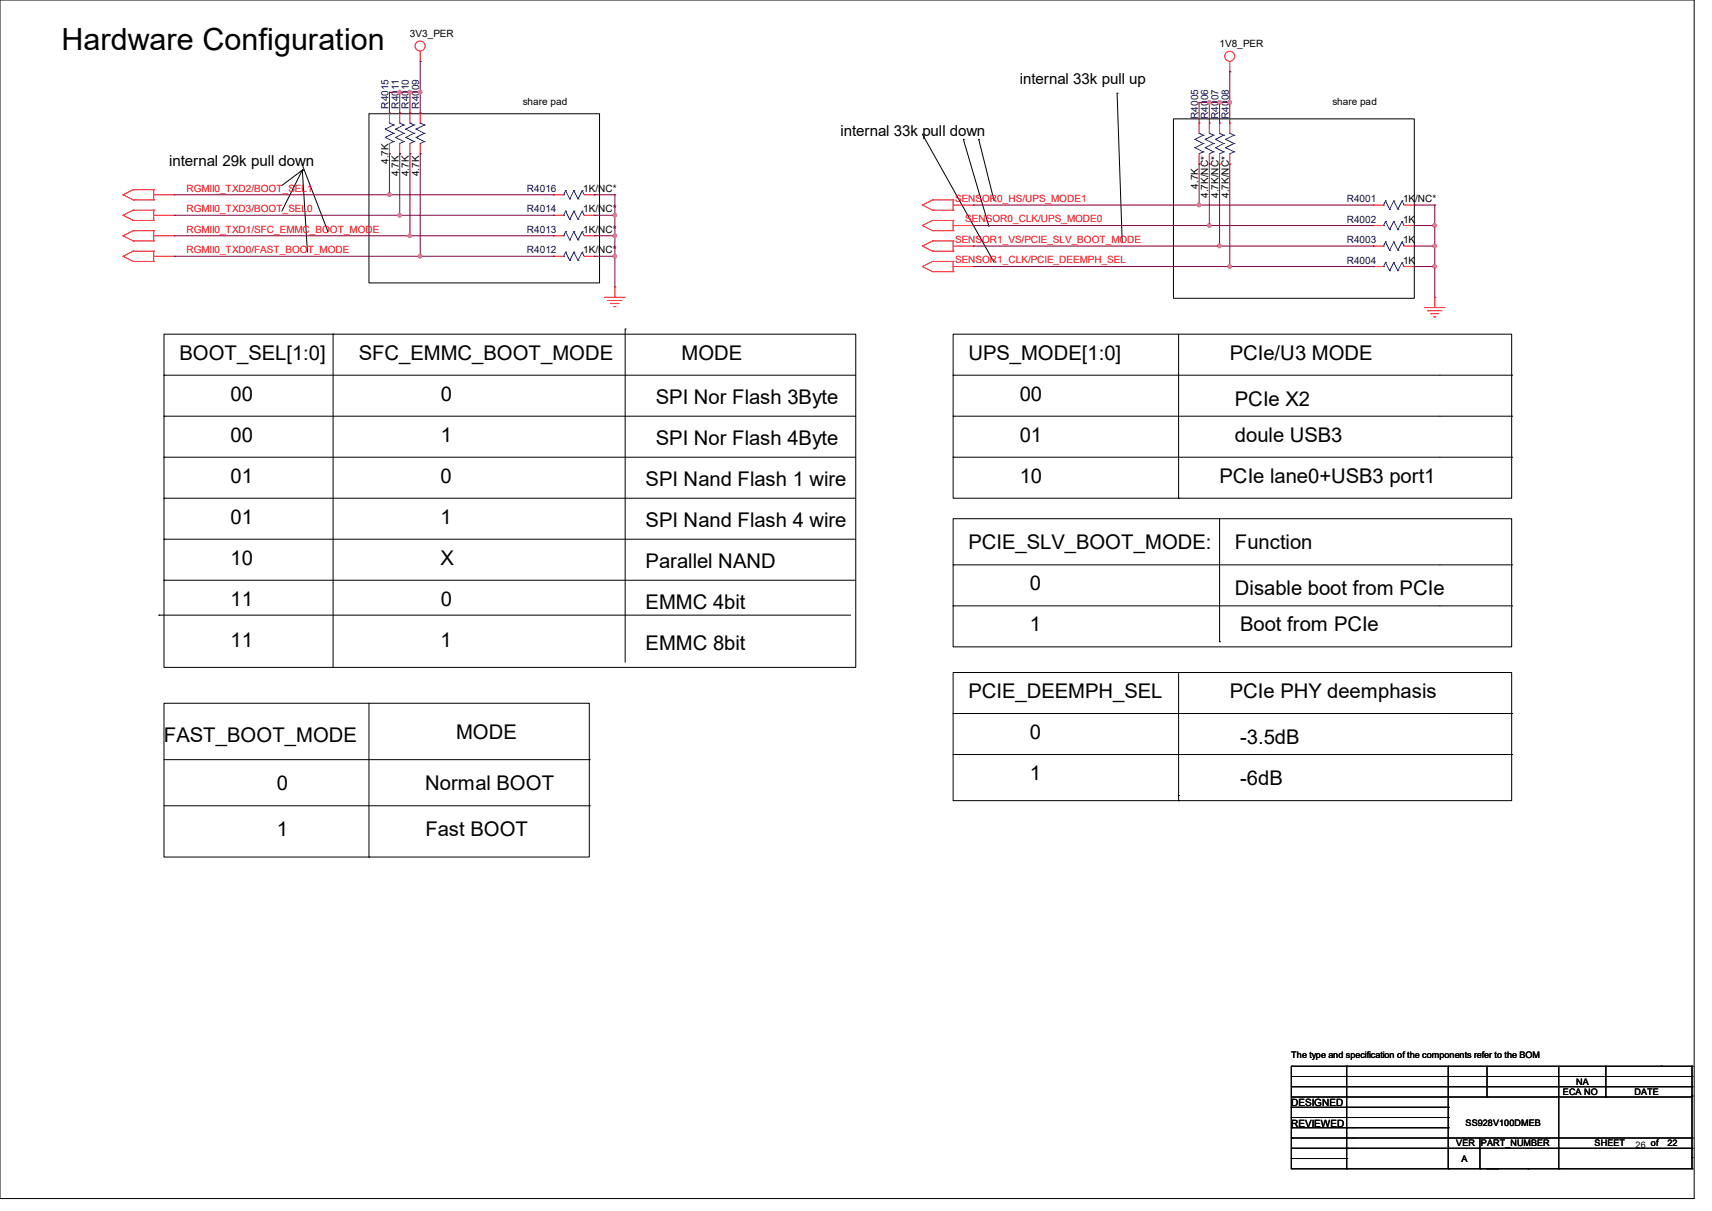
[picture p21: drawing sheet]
<svg xmlns="http://www.w3.org/2000/svg" width="297mm" height="210mm" viewBox="0 0 297 210" stroke-linecap="round" stroke-linejoin="round" font-family="sans-serif">
<defs><g id="words">
<text font-size="5.3" x="10.7" y="8.6">Hardware Configuration</text>
<g font-size="3.5">
<text x="31.1" y="62.4">BOOT_SEL[1:0]</text>
<text x="62.2" y="62.4">SFC_EMMC_BOOT_MODE</text>
<text x="118.2" y="62.4">MODE</text>
<text x="168" y="62.4">UPS_MODE[1:0]</text>
<text x="213.4" y="62.4">PCIe/U3 MODE</text>
<text x="40" y="69.5">00</text>
<text x="76.5" y="69.5">0</text>
<text x="113.8" y="70">SPI Nor Flash 3Byte</text>
<text x="176.9" y="69.5">00</text>
<text x="214.2" y="70.4">PCIe X2</text>
<text x="40" y="76.6">00</text>
<text x="76.5" y="76.6">1</text>
<text x="113.8" y="77.1">SPI Nor Flash 4Byte</text>
<text x="176.9" y="76.6">01</text>
<text x="214.2" y="76.6">doule USB3</text>
<text x="40" y="83.7">01</text>
<text x="76.4" y="83.7">0</text>
<text x="176.9" y="83.7">10</text>
<text x="211.6" y="83.7">PCIe lane0+USB3 port1</text>
<text x="112" y="84.2">SPI Nand Flash 1 wire</text>
<text x="40" y="90.8">01</text>
<text x="76.4" y="90.8">1</text>
<text x="112" y="91.3">SPI Nand Flash 4 wire</text>
<text x="168" y="95.2">PCIE_SLV_BOOT_MODE:</text>
<text x="214.2" y="95.2">Function</text>
<text x="40" y="97.9">10</text>
<text x="76.4" y="97.9">X</text>
<text x="112" y="98.4">Parallel NAND</text>
<text x="40" y="105">11</text>
<text x="76.5" y="105">0</text>
<text x="112" y="105.5">EMMC 4bit</text>
<text x="178.7" y="102.4">0</text>
<text x="214.2" y="103.3">Disable boot from PCIe</text>
<text x="40" y="112.1">11</text>
<text x="76.4" y="112.1">1</text>
<text x="112" y="112.6">EMMC 8bit</text>
<text x="178.7" y="109.5">1</text>
<text x="215.1" y="109.5">Boot from PCIe</text>
<text x="168" y="121">PCIE_DEEMPH_SEL</text>
<text x="213.4" y="121">PCIe PHY deemphasis</text>
<text x="28.4" y="128.7">FAST_BOOT_MODE</text>
<text x="79.1" y="128.1">MODE</text>
<text x="178.7" y="128.1">0</text>
<text x="215.1" y="129">-3.5dB</text>
<text x="48" y="137">0</text>
<text x="73.8" y="137">Normal BOOT</text>
<text x="178.7" y="135.3">1</text>
<text x="215.1" y="136.1">-6dB</text>
<text x="48" y="145">1</text>
<text x="73.8" y="145">Fast BOOT</text>
</g>
<g font-size="2.6">
<text x="176.9" y="14.6">internal 33k pull up</text>
<text x="145.8" y="23.5">internal 33k pull down</text>
<text x="29.3" y="28.9">internal 29k pull down</text>
</g>
<g font-size="1.7">
<text x="71.1" y="6.4">3V3_PER</text>
<text x="211.6" y="8.2">1V8_PER</text>
<text x="90.7" y="18.2">share pad</text>
<text x="231.1" y="18.2">share pad</text>
<text x="67.4" y="28.4" transform="rotate(-90 67.4 28.4)">4.7K</text>
<text x="69.2" y="30.6" transform="rotate(-90 69.2 30.6)">4.7K</text>
<text x="70.9" y="30.6" transform="rotate(-90 70.9 30.6)">4.7K</text>
<text x="72.7" y="30.6" transform="rotate(-90 72.7 30.6)">4.7K</text>
<text x="101.2" y="33.3">1K/NC*</text>
<text x="207.9" y="32.7" transform="rotate(-90 207.9 32.7)">4.7K</text>
<text x="209.6" y="34.3" transform="rotate(-90 209.6 34.3)">4.7K/NC*</text>
<text x="211.4" y="34.3" transform="rotate(-90 211.4 34.3)">4.7K/NC*</text>
<text x="213.2" y="34.3" transform="rotate(-90 213.2 34.3)">4.7K/NC*</text>
<text x="243.4" y="35.1">1K/NC*</text>
<text x="101.2" y="36.8">1K/NC*</text>
<text x="101.2" y="40.4">1K/NC*</text>
<text x="243.4" y="38.6">1K</text>
<text x="101.2" y="43.9">1K/NC*</text>
<text x="243.4" y="42.2">1K</text>
<text x="243.4" y="45.7">1K</text>
<text x="224" y="191.9">DESIGNED</text>
<text x="224" y="195.4">REVIEWED</text>
</g>
<g font-size="1.7" fill="#000080">
<text x="67.4" y="18.8" transform="rotate(-90 67.4 18.8)">R4015</text>
<text x="69.2" y="18.8" transform="rotate(-90 69.2 18.8)">R4011</text>
<text x="70.9" y="18.8" transform="rotate(-90 70.9 18.8)">R4010</text>
<text x="72.7" y="18.8" transform="rotate(-90 72.7 18.8)">R4009</text>
<text x="207.9" y="20.6" transform="rotate(-90 207.9 20.6)">R4005</text>
<text x="209.6" y="20.6" transform="rotate(-90 209.6 20.6)">R4006</text>
<text x="211.4" y="20.6" transform="rotate(-90 211.4 20.6)">R4007</text>
<text x="213.2" y="20.6" transform="rotate(-90 213.2 20.6)">R4008</text>
<text x="91.4" y="33.3">R4016</text>
<text x="233.6" y="35.1">R4001</text>
<text x="91.4" y="36.8">R4014</text>
<text x="91.4" y="40.4">R4013</text>
<text x="233.6" y="38.6">R4002</text>
<text x="91.4" y="43.9">R4012</text>
<text x="233.6" y="42.2">R4003</text>
<text x="233.6" y="45.7">R4004</text>
</g>
<g font-size="1.7" fill="#f00">
<text x="32.3" y="33.2">RGMII0_TXD2/BOOT_SEL1</text>
<text x="165.7" y="35">SENSOR0_HS/UPS_MODE1</text>
<text x="32.3" y="40.3">RGMII0_TXD1/SFC_EMMC_BOOT_MODE</text>
<text x="32.3" y="36.8">RGMII0_TXD3/BOOT_SEL0</text>
<text x="167.5" y="38.6">SENSOR0_CLK/UPS_MODE0</text>
<text x="32.3" y="43.9">RGMII0_TXD0/FAST_BOOT_MODE</text>
<text x="165.7" y="45.7">SENSOR1_CLK/PCIE_DEEMPH_SEL</text>
<text x="165.7" y="42.1">SENSOR1_VS/PCIE_SLV_BOOT_MODE</text>
</g>
<g font-size="1.6">
<text x="224" y="183.5">The type and specification of the components refer to the BOM</text>
<text x="271.1" y="189.9">ECA NO</text>
<text x="273.5" y="188.1">NA</text>
<text x="283.6" y="189.9">DATE</text>
<text x="254.3" y="195.2">SS928V100DMEB</text>
<text x="252.6" y="198.8">VER</text>
<text x="253.5" y="201.5">A</text>
<text x="256.9" y="198.8">PART_NUMBER</text>
<text x="276.6" y="198.8">SHEET</text>
<text x="283.8" y="199.1">26 of</text>
<text x="286.4" y="198.8">of</text>
<text x="289.3" y="198.8">22</text>
</g>
</g></defs>
<g fill="none" stroke="#000" stroke-width=".17">
<path d="M0 0h293.9v207.9h-293.9zM64 19.7h40v29.4h-40zM193.8 16.2h.1M193.8 16.2l.9 25.8M52.5 29.5h.1M52.5 28.6h.1M52.5 29.5l.8 14.2M52.5 28.6l4.4 11.6M52.5 29.5l-3.6 7.1M52.5 29.5l-3.6 2.7M160 23.3h.1M160 23.3l12.5 22.2"/>
<path d="M167.1 24.2h.1M167.1 24.2l4.5 15.1M169.8 24.2h.1M169.8 24.2l2.7 10.6M203.6 20.6h41.8v31.1h-41.8zM28.4 58h120.1v57.7h-120.1zM57.8 58h.1M57.8 58v57.7M108.5 57.1h.1M108.5 57.1v57.8M165.4 58h96.9v28.4h-96.9zM204.5 58v28.4"/>
<path d="M28.4 65.1h.1M28.4 79.3h.1M28.4 72.2h.1M28.4 65.1h120.1M28.4 72.2h120.1M28.4 79.3h120.1M165.4 65.1h.1M165.4 72.2h.1M165.4 79.3h.1M165.4 65.1h96.9M165.4 72.2h96.9M165.4 79.3h96.9"/>
<path d="M262.3 65.1h.1M262.3 72.2h.1M262.3 79.3h.1M28.4 93.5h.1M28.4 86.4h.1M28.4 93.5h120.1M28.4 86.4h120.1M165.4 90h96.9v22.2h-96.9zM165.4 98h.1M165.4 98h96.9M204.5 86.4h.1M211.6 90v21.3"/>
<path d="M262.3 98h.1M27.6 106.7h.1M27.6 106.7h120M28.4 100.6h.1M28.4 100.6h120.1M165.4 116.6h96.9v22.3h-96.9zM165.4 105.1h.1M165.4 105.1h96.9M204.5 116.6v22.3M211.6 111.3h.1M262.3 105.1h.1M28.4 122h73.8v26.6h-73.8z"/>
<path d="M28.4 139.7h73.8M28.4 131.7h73.8M64 122v26.6M102.2 139.7h.1M102.2 131.7h.1M165.4 123.7h.1M165.4 130.9h.1M165.4 123.7h96.9M165.4 130.9h96.9M204.5 138h.1M204.5 138.9h.1M262.3 123.7h.1"/>
<path d="M262.3 130.9h.1M64 148.6h.1M224 186.7h69.5v3.5h-69.5zM224 192h.1M224 193.8h.1M224 195.6h.1M224 197.4h.1M224 199.1h.1M224 184.9h.1M224 188.5h69.5M224 184.9v1.8M224 190.2v12.5"/>
<path d="M224 193.8h27.2M224 195.6h27.2M224 197.4h69.5M224 199.1h69.5M224 192h27.2M224.2 184.9h69.3M233.6 186.7h.1M233.6 195.6h.1M233.6 197.4h.1M233.6 199.1h.1M233.6 184.9h.1M233.6 184.9v17.8"/>
<path d="M234.9 193.8h.1M251.2 193.8h.1M251.2 195.6h.1M251.2 192h.1M251.2 184.9v17.8M256.8 197.4v5.3M258 190.2h.1M258 184.9v5.3M270.4 197.4h.1M270.4 184.9v17.8M278.6 190.2h.1M278.6 184.9v5.3"/>
<path d="M288.2 184.9h.1M293.5 188.5h.1M293.5 186.7h.1M293.5 190.1h.1M293.5 199.1h.1M293.5 197.4h.1M293.5 184.9h.1M293.5 184.9v1.8M293.5 190.1v12.6M224 200.9h.1M224 202.7h.1M224 200.9h9.6"/>
<path d="M224.2 202.7h69.3M233.6 200.9h.1M233.6 202.7h.1M251.2 202.7h.1M256.8 202.7h.1M258 202.7h.1M259.8 202.7h.1M265.1 202.7h.1M270.4 202.7h.1M293.5 202.7h.1M293.5 200.7h.1"/>
</g>
<g fill="none" stroke="#f00" stroke-width=".17">
<path d="M67.6 19.6h.1M67.6 19.6v1.7M69.3 19.6h.1M69.3 19.6v1.7M71.1 19.6h.1M71.1 19.6v1.7M72.9 10.7h.1M72.9 19.6h.1M72.9 8.9v1.8M72.9 19.6v1.7M213.4 12.4h.1M213.4 10.7v1.7"/>
<path d="M21.3 33.8h.1M21.3 37.3h.1M21.3 33.8l1.8 .9M21.3 37.3l1.8 .9M23.1 32.9h.1M23.1 34.7h.1M23.1 36.4h.1M23.1 38.2h.1M23.1 34.7h3.6M23.1 32.9h3.6M23.1 32.9l-1.8 .9M23.1 38.2h3.6"/>
<path d="M23.1 36.4h3.6M23.1 36.4l-1.8 .9M26.7 34.7h.1M26.7 32.9h.1M26.7 38.2h.1M26.7 36.4h.1M26.7 33.8h3.5M26.7 32.9v1.8M26.7 36.4v1.8M26.7 37.3h3.5M30.2 33.8h.1M30.2 37.3h.1"/>
<path d="M67.6 26.7h.1M67.6 24.9v1.8M69.3 26.7h.1M69.3 24.9v1.8M71.1 26.7h.1M71.1 24.9v1.8M72.9 26.7h.1M72.9 24.9v1.8M96 37.3h.1M96 33.8h.1M96 33.8h1.8M96 37.3h1.8"/>
<path d="M101.3 33.8h1.8M101.3 37.3h1.8M103.1 37.3h.1M103.1 33.8h.1M160 35.6h.1M160 39.1h.1M160 35.6l1.8 .8M160 39.1l1.8 .9M161.8 34.7h.1M161.8 36.4h.1M161.8 38.2h.1M161.8 34.7h3.6"/>
<path d="M161.8 38.2h3.6M161.8 36.4h3.6M161.8 34.7l-1.8 .9M161.8 38.2l-1.8 .9M165.4 36.4h.1M165.4 34.7h.1M165.4 38.2h.1M165.4 34.7v1.7M165.4 38.2v1.8M165.4 35.6h3.5M165.4 39.1h3.5M168.9 35.6h.1"/>
<path d="M168.9 39.1h.1M208 21.3h.1M208 28.4h.1M208 21.3v1.8M208 26.7v1.7M209.8 21.3h.1M209.8 28.4h.1M209.8 21.3v1.8M209.8 26.7v1.7M211.6 21.3h.1M211.6 28.4h.1M211.6 21.3v1.8"/>
<path d="M211.6 26.7v1.7M213.4 21.3h.1M213.4 28.4h.1M213.4 21.3v1.8M213.4 26.7v1.7M238.3 35.6h.1M238.3 39.1h.1M238.3 35.6h1.7M238.3 39.1h1.7M243.6 35.6h1.8M243.6 39.1h1.8M245.4 35.6h.1"/>
<path d="M245.4 39.1h.1M21.3 40.9h.1M21.3 44.4h.1M21.3 40.9l1.8 .9M21.3 44.4l1.8 .9M23.1 40h.1M23.1 41.8h.1M23.1 43.6h.1M23.1 45.3h.1M23.1 41.8h3.6M23.1 40h3.6M23.1 40l-1.8 .9"/>
<path d="M23.1 45.3h3.6M23.1 43.6h3.6M23.1 43.6l-1.8 .8M26.7 41.8h.1M26.7 40h.1M26.7 45.3h.1M26.7 43.6h.1M26.7 40v1.8M26.7 43.6v1.7M26.7 40.9h3.5M26.7 44.4h3.5M30.2 40.9h.1"/>
<path d="M30.2 44.4h.1M96 44.4h.1M96 40.9h.1M96 40.9h1.8M96 44.4h1.8M101.3 40.9h1.8M101.3 44.4h1.8M103.1 44.4h.1M103.1 40.9h.1M104.9 51.6h.1M104.9 51.6h3.6M105.5 52.1h.1"/>
<path d="M105.5 52.1h2.4M106 52.6h.1M106 52.6h1.4M106.5 53.2h.1M106.5 53.2h.3M106.7 49.8h.1M106.7 49.8v1.8M160 42.7h.1M160 46.2h.1M160 42.7l1.8 .9M160 46.2l1.8 .9M161.8 41.8h.1"/>
<path d="M161.8 43.6h.1M161.8 45.3h.1M161.8 47.1h.1M161.8 40h.1M161.8 41.8h3.6M161.8 40h3.6M161.8 45.3h3.6M161.8 43.6h3.6M161.8 41.8l-1.8 .9M161.8 47.1h3.6M161.8 45.3l-1.8 .9M165.4 43.6h.1"/>
<path d="M165.4 41.8h.1M165.4 47.1h.1M165.4 45.3h.1M165.4 40h.1M165.4 42.7h3.5M165.4 41.8v1.8M165.4 45.3v1.8M165.4 46.2h3.5M168.9 42.7h.1M168.9 46.2h.1M238.3 42.7h.1M238.3 46.2h.1"/>
<path d="M238.3 42.7h1.7M238.3 46.2h1.7M243.6 42.7h1.8M243.6 46.2h1.8M245.4 42.7h.1M245.4 46.2h.1M247.1 53.3h.1M247.1 53.3h3.6M247.7 53.9h.1M247.7 53.9h2.4M248.2 54.4h.1M248.2 54.4h1.4"/>
<path d="M248.8 54.9h.1M248.8 54.9h.3M248.9 51.6h.1M248.9 51.6v1.7"/>
<circle cx="72.9" cy="8" r=".87"/>
<circle cx="213.3" cy="9.8" r=".87"/>
</g>
<g fill="none" stroke="#00f" stroke-width=".17">
<path d="M66.8 22.4h.1M66.8 23.8h.1M66.8 22.4l1.5 .7M66.8 23.8l1.5 .8M67.6 21.3h.1M67.6 21.3l.7 .4M68.3 23.1h.1M68.3 21.7h.1M68.3 24.6h.1M68.3 23.1l-1.5 .7M68.3 21.7l-1.5 .7M68.3 24.6l-.7 .3"/>
<path d="M68.6 22.4h.1M68.6 23.8h.1M68.6 22.4l1.5 .7M68.6 23.8l1.5 .8M69.3 21.3h.1M69.3 21.3l.8 .4M70.1 23.1h.1M70.1 21.7h.1M70.1 24.6h.1M70.1 23.1l-1.5 .7M70.1 21.7l-1.5 .7M70.1 24.6l-.8 .3"/>
<path d="M70.4 22.4h.1M70.4 23.8h.1M70.4 22.4l1.4 .7M70.4 23.8l1.4 .8M71.1 21.3h.1M71.1 21.3l.7 .4M71.8 23.1h.1M71.8 21.7h.1M71.8 24.6h.1M71.8 23.1l-1.4 .7M71.8 21.7l-1.4 .7M71.8 24.6l-.7 .3"/>
<path d="M72.2 22.4h.1M72.2 23.8h.1M72.2 22.4l1.4 .7M72.2 23.8l1.4 .8M72.9 21.3h.1M72.9 21.3l.7 .4M73.6 23.1h.1M73.6 21.7h.1M73.6 24.6h.1M73.6 23.1l-1.4 .7M73.6 21.7l-1.4 .7M73.6 24.6l-.7 .3"/>
<path d="M97.8 37.3h.1M97.8 33.8h.1M98.1 36.6h.1M98.1 33.1h.1M98.1 36.6l.7 1.5M98.1 36.6l-.3 .7M98.1 33.1l.7 1.4M98.1 33.1l-.3 .7M98.8 38.1h.1M98.8 34.5h.1M99.6 36.6h.1M99.6 33.1h.1"/>
<path d="M99.6 36.6l.7 1.5M99.6 36.6l-.8 1.5M99.6 33.1l.7 1.4M99.6 33.1l-.8 1.4M100.3 38.1h.1M100.3 34.5h.1M101 36.6h.1M101 33.1h.1M101 36.6l-.7 1.5M101 36.6l.3 .7M101 33.1l-.7 1.4M101 33.1l.3 .7"/>
<path d="M207.3 24.2h.1M207.3 25.6h.1M207.3 24.2l1.4 .7M207.3 25.6l1.4 .7M208 23.1h.1M208 23.1l.7 .4M208.7 24.9h.1M208.7 23.5h.1M208.7 26.3h.1M208.7 24.9l-1.4 .7M208.7 23.5l-1.4 .7M208.7 26.3l-.7 .4"/>
<path d="M209.1 24.2h.1M209.1 25.6h.1M209.1 24.2l1.4 .7M209.1 25.6l1.4 .7M209.8 23.1h.1M209.8 23.1l.7 .4M210.5 24.9h.1M210.5 23.5h.1M210.5 26.3h.1M210.5 24.9l-1.4 .7M210.5 23.5l-1.4 .7M210.5 26.3l-.7 .4"/>
<path d="M210.9 24.2h.1M210.9 25.6h.1M210.9 24.2l1.4 .7M210.9 25.6l1.4 .7M211.6 23.1h.1M211.6 23.1l.7 .4M212.3 24.9h.1M212.3 23.5h.1M212.3 26.3h.1M212.3 24.9l-1.4 .7M212.3 23.5l-1.4 .7M212.3 26.3l-.7 .4"/>
<path d="M212.6 24.2h.1M212.6 25.6h.1M212.6 24.2l1.5 .7M212.6 25.6l1.5 .7M213.4 23.1h.1M213.4 23.1l.7 .4M214.1 24.9h.1M214.1 23.5h.1M214.1 26.3h.1M214.1 24.9l-1.5 .7M214.1 23.5l-1.5 .7M214.1 26.3l-.7 .4"/>
<path d="M240 35.6h.1M240 39.1h.1M240.4 34.8h.1M240.4 38.4h.1M240.4 34.8l.7 1.5M240.4 34.8l-.4 .8M240.4 38.4l.7 1.4M240.4 38.4l-.4 .7M241.1 36.3h.1M241.1 39.8h.1M241.8 34.8h.1M241.8 38.4h.1"/>
<path d="M241.8 34.8l.7 1.5M241.8 34.8l-.7 1.5M241.8 38.4l.7 1.4M241.8 38.4l-.7 1.4M242.5 36.3h.1M242.5 39.8h.1M243.2 34.8h.1M243.2 38.4h.1M243.2 34.8l-.7 1.5M243.2 34.8l.4 .8M243.2 38.4l-.7 1.4M243.2 38.4l.4 .7"/>
<path d="M97.8 44.4h.1M97.8 40.9h.1M98.1 43.7h.1M98.1 40.2h.1M98.1 43.7l.7 1.5M98.1 43.7l-.3 .7M98.1 40.2l.7 1.4M98.1 40.2l-.3 .7M98.8 45.2h.1M98.8 41.6h.1M99.6 43.7h.1M99.6 40.2h.1"/>
<path d="M99.6 43.7l.7 1.5M99.6 43.7l-.8 1.5M99.6 40.2l.7 1.4M99.6 40.2l-.8 1.4M100.3 45.2h.1M100.3 41.6h.1M101 43.7h.1M101 40.2h.1M101 43.7l-.7 1.5M101 43.7l.3 .7M101 40.2l-.7 1.4M101 40.2l.3 .7"/>
<path d="M240 42.7h.1M240 46.2h.1M240.4 42h.1M240.4 45.5h.1M240.4 42l.7 1.4M240.4 42l-.4 .7M240.4 45.5l.7 1.4M240.4 45.5l-.4 .7M241.1 43.4h.1M241.1 46.9h.1M241.8 42h.1M241.8 45.5h.1"/>
<path d="M241.8 42l.7 1.4M241.8 42l-.7 1.4M241.8 45.5l.7 1.4M241.8 45.5l-.7 1.4M242.5 43.4h.1M242.5 46.9h.1M243.2 42h.1M243.2 45.5h.1M243.2 42l-.7 1.4M243.2 42l.4 .7M243.2 45.5l-.7 1.4M243.2 45.5l.4 .7"/>
</g>
<g fill="none" stroke="#800040" stroke-width=".17">
<path d="M67.6 16h.1M67.6 16h5.3M67.6 16v3.6M69.3 16h.1M69.3 16v3.6M71.1 16h.1M71.1 16v3.6M72.9 16h.1M72.9 10.7h.1M72.9 10.7v8.9M208 17.8h.1M208 17.8h5.4"/>
<path d="M208 17.8v3.5M209.8 17.8h.1M209.8 17.8v3.5M211.6 17.8h.1M211.6 17.8v3.5M213.4 17.8h.1M213.4 12.4h.1M213.4 12.4v8.9M30.2 33.8h65.8M30.2 37.3h65.8M67.6 33.8h.1M67.6 26.7h.1"/>
<path d="M67.6 26.7v7.1M69.3 37.3h.1M69.3 26.7h.1M69.3 26.7v10.6M71.1 26.7h.1M71.1 26.7v14.2M72.9 26.7h.1M72.9 26.7v17.7M96 33.8h.1M96 37.3h.1M103.1 33.8h.1M103.1 33.8h3.6"/>
<path d="M103.1 37.3h3.6M106.7 37.3h.1M106.7 33.8h.1M106.7 33.8v16M168.9 35.6h69.4M168.9 39.1h69.4M208 35.6h.1M208 28.4h.1M208 28.4v7.2M209.8 39.1h.1M209.8 28.4h.1M209.8 28.4v10.7"/>
<path d="M211.6 28.4v14.3M213.4 28.4v17.8M245.4 35.6h3.5M245.4 39.1h3.5M248.9 35.6h.1M248.9 39.1h.1M248.9 35.6v16M30.2 44.4h65.8M30.2 40.9h65.8M71.1 40.9h.1M72.9 44.4h.1M96 44.4h.1"/>
<path d="M96 40.9h.1M103.1 44.4h3.6M103.1 40.9h3.6M106.7 44.4h.1M106.7 40.9h.1M168.9 46.2h69.4M168.9 42.7h69.4M211.6 42.7h.1M213.4 46.2h.1M238.3 46.2h.1M238.3 42.7h.1M245.4 46.2h.1"/>
<path d="M245.4 46.2h3.5M245.4 42.7h3.5M248.9 42.7h.1M248.9 46.2h.1"/>
</g>
<g fill="#f0f" stroke="#f0f" stroke-width=".17">
<circle cx="211.6" cy="17.8" r=".32"/>
<circle cx="213.3" cy="17.8" r=".32"/>
<circle cx="209.8" cy="17.8" r=".32"/>
<circle cx="72.9" cy="16" r=".32"/>
<circle cx="71.1" cy="16" r=".32"/>
<circle cx="69.3" cy="16" r=".32"/>
<circle cx="248.9" cy="39.1" r=".32"/>
<circle cx="248.9" cy="42.7" r=".32"/>
<circle cx="248.9" cy="46.2" r=".32"/>
<circle cx="106.7" cy="44.4" r=".32"/>
<circle cx="106.7" cy="40.9" r=".32"/>
<circle cx="106.7" cy="37.3" r=".32"/>
<circle cx="72.9" cy="44.4" r=".32"/>
<circle cx="71.1" cy="40.9" r=".32"/>
<circle cx="67.5" cy="33.8" r=".32"/>
<circle cx="69.3" cy="37.3" r=".32"/>
<circle cx="209.8" cy="39.1" r=".32"/>
<circle cx="208" cy="35.5" r=".32"/>
<circle cx="213.3" cy="46.2" r=".32"/>
<circle cx="211.6" cy="42.7" r=".32"/>
</g>
<use href="#words"/>
</svg>
